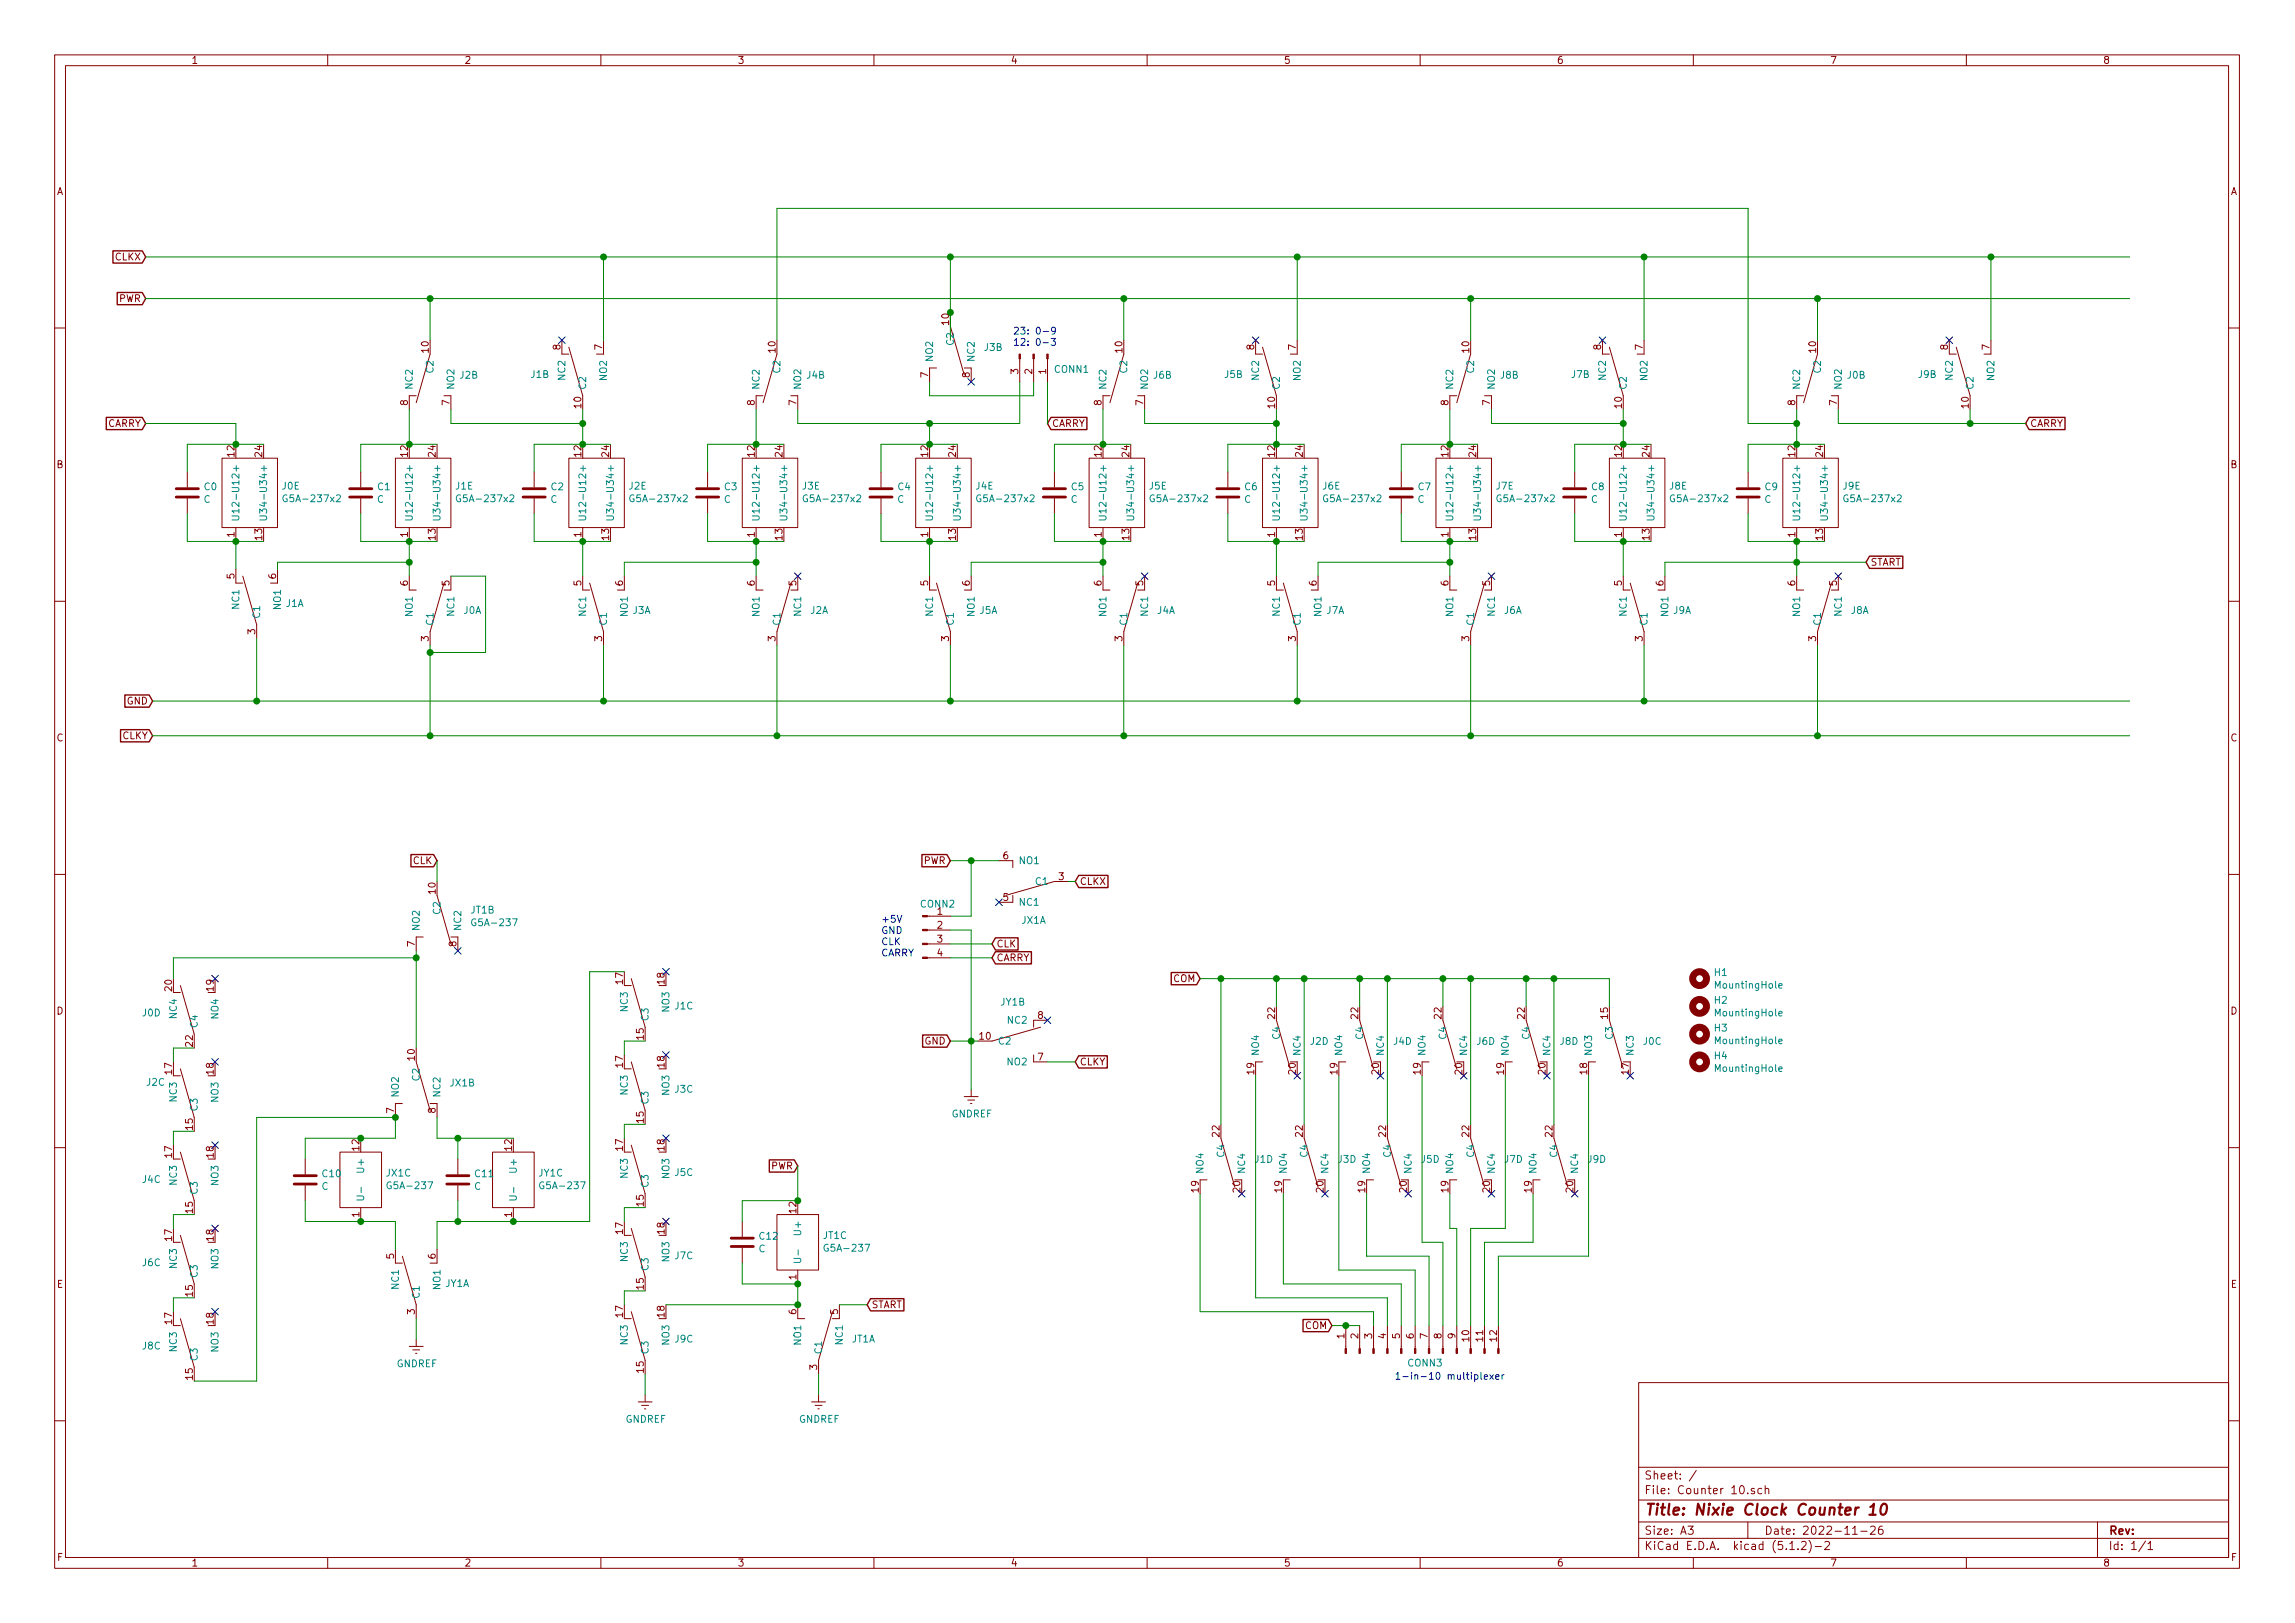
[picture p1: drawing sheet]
<svg xmlns="http://www.w3.org/2000/svg" width="420mm" height="297mm" viewBox="0 0 420 297" stroke-linecap="round" stroke-linejoin="round" font-family="sans-serif">
<defs><g id="words">
<text font-size="2.8" fill="#840000" x="301" y="277.3">Title: Nixie Clock Counter 10</text>
<g font-size="2.1" fill="#840000">
<text x="301" y="273.5">File: Counter 10.sch</text>
<text x="301" y="270.8">Sheet: /</text>
<text x="301" y="280.9">Size: A3</text>
<text x="323" y="280.9">Date: 2022-11-26</text>
<text x="386" y="280.9">Rev:</text>
<text x="301" y="283.7">KiCad E.D.A. kicad (5.1.2)-2</text>
<text x="386" y="283.7">Id: 1/1</text>
</g>
<g font-size="1.8" fill="#840000">
<text x="35" y="11.7">1</text>
<text x="85" y="11.7">2</text>
<text x="135" y="11.7">3</text>
<text x="185" y="11.7">4</text>
<text x="235" y="11.7">5</text>
<text x="285" y="11.7">6</text>
<text x="335" y="11.7">7</text>
<text x="385" y="11.7">8</text>
<text x="10.4" y="35.7">A</text>
<text x="408.4" y="35.7">A</text>
<text x="21.1" y="47.7">CLKX</text>
<text x="21.8" y="55.3">PWR</text>
<text x="173.7" y="59.4" transform="rotate(-90 173.7 59.4)">10</text>
<text x="78.5" y="64.5" transform="rotate(-90 78.5 64.5)">10</text>
<text x="102.6" y="64" transform="rotate(-90 102.6 64)">8</text>
<text x="110.2" y="64" transform="rotate(-90 110.2 64)">7</text>
<text x="142" y="64.5" transform="rotate(-90 142 64.5)">10</text>
<text x="205.5" y="64.5" transform="rotate(-90 205.5 64.5)">10</text>
<text x="229.6" y="64" transform="rotate(-90 229.6 64)">8</text>
<text x="237.2" y="64" transform="rotate(-90 237.2 64)">7</text>
<text x="269" y="64.5" transform="rotate(-90 269 64.5)">10</text>
<text x="293.1" y="64" transform="rotate(-90 293.1 64)">8</text>
<text x="300.7" y="64" transform="rotate(-90 300.7 64)">7</text>
<text x="332.5" y="64.5" transform="rotate(-90 332.5 64.5)">10</text>
<text x="356.6" y="64" transform="rotate(-90 356.6 64)">8</text>
<text x="364.2" y="64" transform="rotate(-90 364.2 64)">7</text>
<text x="169.9" y="69.1" transform="rotate(-90 169.9 69.1)">7</text>
<text x="177.5" y="69.1" transform="rotate(-90 177.5 69.1)">8</text>
<text x="186.4" y="68.5" transform="rotate(-90 186.4 68.5)">3</text>
<text x="189" y="68.5" transform="rotate(-90 189 68.5)">2</text>
<text x="191.5" y="68.5" transform="rotate(-90 191.5 68.5)">1</text>
<text x="74.7" y="74.2" transform="rotate(-90 74.7 74.2)">8</text>
<text x="82.3" y="74.2" transform="rotate(-90 82.3 74.2)">7</text>
<text x="106.4" y="74.7" transform="rotate(-90 106.4 74.7)">10</text>
<text x="138.2" y="74.2" transform="rotate(-90 138.2 74.2)">8</text>
<text x="145.8" y="74.2" transform="rotate(-90 145.8 74.2)">7</text>
<text x="201.7" y="74.2" transform="rotate(-90 201.7 74.2)">8</text>
<text x="209.3" y="74.2" transform="rotate(-90 209.3 74.2)">7</text>
<text x="233.4" y="74.7" transform="rotate(-90 233.4 74.7)">10</text>
<text x="265.2" y="74.2" transform="rotate(-90 265.2 74.2)">8</text>
<text x="272.8" y="74.2" transform="rotate(-90 272.8 74.2)">7</text>
<text x="296.9" y="74.7" transform="rotate(-90 296.9 74.7)">10</text>
<text x="328.7" y="74.2" transform="rotate(-90 328.7 74.2)">8</text>
<text x="336.3" y="74.2" transform="rotate(-90 336.3 74.2)">7</text>
<text x="360.4" y="74.7" transform="rotate(-90 360.4 74.7)">10</text>
<text x="19.6" y="78.1">CARRY</text>
<text x="42.9" y="83.6" transform="rotate(-90 42.9 83.6)">12</text>
<text x="48" y="83.6" transform="rotate(-90 48 83.6)">24</text>
<text x="74.7" y="83.6" transform="rotate(-90 74.7 83.6)">12</text>
<text x="79.8" y="83.6" transform="rotate(-90 79.8 83.6)">24</text>
<text x="106.4" y="83.6" transform="rotate(-90 106.4 83.6)">12</text>
<text x="111.5" y="83.6" transform="rotate(-90 111.5 83.6)">24</text>
<text x="138.2" y="83.6" transform="rotate(-90 138.2 83.6)">12</text>
<text x="143.3" y="83.6" transform="rotate(-90 143.3 83.6)">24</text>
<text x="169.9" y="83.6" transform="rotate(-90 169.9 83.6)">12</text>
<text x="175" y="83.6" transform="rotate(-90 175 83.6)">24</text>
<text x="192.6" y="78.1">CARRY</text>
<text x="201.7" y="83.6" transform="rotate(-90 201.7 83.6)">12</text>
<text x="206.8" y="83.6" transform="rotate(-90 206.8 83.6)">24</text>
<text x="233.4" y="83.6" transform="rotate(-90 233.4 83.6)">12</text>
<text x="238.5" y="83.6" transform="rotate(-90 238.5 83.6)">24</text>
<text x="265.2" y="83.6" transform="rotate(-90 265.2 83.6)">12</text>
<text x="270.3" y="83.6" transform="rotate(-90 270.3 83.6)">24</text>
<text x="296.9" y="83.6" transform="rotate(-90 296.9 83.6)">12</text>
<text x="302" y="83.6" transform="rotate(-90 302 83.6)">24</text>
<text x="328.7" y="83.6" transform="rotate(-90 328.7 83.6)">12</text>
<text x="333.8" y="83.6" transform="rotate(-90 333.8 83.6)">24</text>
<text x="371.6" y="78.1">CARRY</text>
<text x="10.4" y="85.7">B</text>
<text x="408.4" y="85.7">B</text>
<text x="42.9" y="98.3" transform="rotate(-90 42.9 98.3)">1</text>
<text x="48" y="98.8" transform="rotate(-90 48 98.8)">13</text>
<text x="74.7" y="98.3" transform="rotate(-90 74.7 98.3)">1</text>
<text x="79.8" y="98.8" transform="rotate(-90 79.8 98.8)">13</text>
<text x="106.4" y="98.3" transform="rotate(-90 106.4 98.3)">1</text>
<text x="111.5" y="98.8" transform="rotate(-90 111.5 98.8)">13</text>
<text x="138.2" y="98.3" transform="rotate(-90 138.2 98.3)">1</text>
<text x="143.3" y="98.8" transform="rotate(-90 143.3 98.8)">13</text>
<text x="169.9" y="98.3" transform="rotate(-90 169.9 98.3)">1</text>
<text x="175" y="98.8" transform="rotate(-90 175 98.8)">13</text>
<text x="201.7" y="98.3" transform="rotate(-90 201.7 98.3)">1</text>
<text x="206.8" y="98.8" transform="rotate(-90 206.8 98.8)">13</text>
<text x="233.4" y="98.3" transform="rotate(-90 233.4 98.3)">1</text>
<text x="238.5" y="98.8" transform="rotate(-90 238.5 98.8)">13</text>
<text x="265.2" y="98.3" transform="rotate(-90 265.2 98.3)">1</text>
<text x="270.3" y="98.8" transform="rotate(-90 270.3 98.8)">13</text>
<text x="296.9" y="98.3" transform="rotate(-90 296.9 98.3)">1</text>
<text x="302" y="98.8" transform="rotate(-90 302 98.8)">13</text>
<text x="328.7" y="98.3" transform="rotate(-90 328.7 98.3)">1</text>
<text x="333.8" y="98.8" transform="rotate(-90 333.8 98.8)">13</text>
<text x="42.9" y="105.9" transform="rotate(-90 42.9 105.9)">5</text>
<text x="50.5" y="105.9" transform="rotate(-90 50.5 105.9)">6</text>
<text x="74.7" y="107.2" transform="rotate(-90 74.7 107.2)">6</text>
<text x="82.3" y="107.2" transform="rotate(-90 82.3 107.2)">5</text>
<text x="106.4" y="107.2" transform="rotate(-90 106.4 107.2)">5</text>
<text x="114" y="107.2" transform="rotate(-90 114 107.2)">6</text>
<text x="138.2" y="107.2" transform="rotate(-90 138.2 107.2)">6</text>
<text x="145.8" y="107.2" transform="rotate(-90 145.8 107.2)">5</text>
<text x="169.9" y="107.2" transform="rotate(-90 169.9 107.2)">5</text>
<text x="177.5" y="107.2" transform="rotate(-90 177.5 107.2)">6</text>
<text x="201.7" y="107.2" transform="rotate(-90 201.7 107.2)">6</text>
<text x="209.3" y="107.2" transform="rotate(-90 209.3 107.2)">5</text>
<text x="233.4" y="107.2" transform="rotate(-90 233.4 107.2)">5</text>
<text x="241" y="107.2" transform="rotate(-90 241 107.2)">6</text>
<text x="265.2" y="107.2" transform="rotate(-90 265.2 107.2)">6</text>
<text x="272.8" y="107.2" transform="rotate(-90 272.8 107.2)">5</text>
<text x="296.9" y="107.2" transform="rotate(-90 296.9 107.2)">5</text>
<text x="304.5" y="107.2" transform="rotate(-90 304.5 107.2)">6</text>
<text x="328.7" y="107.2" transform="rotate(-90 328.7 107.2)">6</text>
<text x="336.3" y="107.2" transform="rotate(-90 336.3 107.2)">5</text>
<text x="342.4" y="103.5">START</text>
<text x="46.7" y="116.1" transform="rotate(-90 46.7 116.1)">3</text>
<text x="78.5" y="117.4" transform="rotate(-90 78.5 117.4)">3</text>
<text x="110.2" y="117.4" transform="rotate(-90 110.2 117.4)">3</text>
<text x="142" y="117.4" transform="rotate(-90 142 117.4)">3</text>
<text x="173.7" y="117.4" transform="rotate(-90 173.7 117.4)">3</text>
<text x="205.5" y="117.4" transform="rotate(-90 205.5 117.4)">3</text>
<text x="237.2" y="117.4" transform="rotate(-90 237.2 117.4)">3</text>
<text x="269" y="117.4" transform="rotate(-90 269 117.4)">3</text>
<text x="300.7" y="117.4" transform="rotate(-90 300.7 117.4)">3</text>
<text x="332.5" y="117.4" transform="rotate(-90 332.5 117.4)">3</text>
<text x="23.2" y="128.9">GND</text>
<text x="10.4" y="135.7">C</text>
<text x="22.3" y="135.3">CLKY</text>
<text x="408.4" y="135.7">C</text>
<text x="75.6" y="158.2">CLK</text>
<text x="169.1" y="158.2">PWR</text>
<text x="183.7" y="157.3">6</text>
<text x="193.8" y="161.1">3</text>
<text x="197.6" y="162">CLKX</text>
<text x="79.8" y="163.6" transform="rotate(-90 79.8 163.6)">10</text>
<text x="171.6" y="167.4">1</text>
<text x="183.7" y="164.9">5</text>
<text x="75.9" y="173.2" transform="rotate(-90 75.9 173.2)">7</text>
<text x="83.6" y="173.2" transform="rotate(-90 83.6 173.2)">8</text>
<text x="171.6" y="170">2</text>
<text x="171.6" y="172.5">3</text>
<text x="182.4" y="173.4">CLK</text>
<text x="171.6" y="175">4</text>
<text x="182.4" y="175.9">CARRY</text>
<text x="214.8" y="179.7">COM</text>
<text x="10.4" y="185.7">D</text>
<text x="31.5" y="181.3" transform="rotate(-90 31.5 181.3)">20</text>
<text x="39.1" y="181.3" transform="rotate(-90 39.1 181.3)">19</text>
<text x="114" y="180.1" transform="rotate(-90 114 180.1)">17</text>
<text x="121.7" y="180.1" transform="rotate(-90 121.7 180.1)">18</text>
<text x="408.4" y="185.7">D</text>
<text x="35.3" y="191.5" transform="rotate(-90 35.3 191.5)">22</text>
<text x="117.9" y="190.2" transform="rotate(-90 117.9 190.2)">15</text>
<text x="169.3" y="191.2">GND</text>
<text x="179.4" y="190.3">10</text>
<text x="190" y="186.5">8</text>
<text x="233.4" y="186.4" transform="rotate(-90 233.4 186.4)">22</text>
<text x="248.7" y="186.4" transform="rotate(-90 248.7 186.4)">22</text>
<text x="263.9" y="186.4" transform="rotate(-90 263.9 186.4)">22</text>
<text x="279.1" y="186.4" transform="rotate(-90 279.1 186.4)">22</text>
<text x="294.4" y="186.4" transform="rotate(-90 294.4 186.4)">15</text>
<text x="31.5" y="196.6" transform="rotate(-90 31.5 196.6)">17</text>
<text x="39.1" y="196.6" transform="rotate(-90 39.1 196.6)">18</text>
<text x="75.9" y="194" transform="rotate(-90 75.9 194)">10</text>
<text x="114" y="195.3" transform="rotate(-90 114 195.3)">17</text>
<text x="121.7" y="195.3" transform="rotate(-90 121.7 195.3)">18</text>
<text x="190" y="194.1">7</text>
<text x="197.6" y="195">CLKY</text>
<text x="229.6" y="196.6" transform="rotate(-90 229.6 196.6)">19</text>
<text x="237.2" y="196.6" transform="rotate(-90 237.2 196.6)">20</text>
<text x="244.9" y="196.6" transform="rotate(-90 244.9 196.6)">19</text>
<text x="252.5" y="196.6" transform="rotate(-90 252.5 196.6)">20</text>
<text x="260.1" y="196.6" transform="rotate(-90 260.1 196.6)">19</text>
<text x="267.7" y="196.6" transform="rotate(-90 267.7 196.6)">20</text>
<text x="275.3" y="196.6" transform="rotate(-90 275.3 196.6)">19</text>
<text x="283" y="196.6" transform="rotate(-90 283 196.6)">20</text>
<text x="290.6" y="196.6" transform="rotate(-90 290.6 196.6)">18</text>
<text x="298.2" y="196.6" transform="rotate(-90 298.2 196.6)">17</text>
<text x="72.1" y="203.7" transform="rotate(-90 72.1 203.7)">7</text>
<text x="79.8" y="203.7" transform="rotate(-90 79.8 203.7)">8</text>
<text x="35.3" y="206.7" transform="rotate(-90 35.3 206.7)">15</text>
<text x="117.9" y="205.5" transform="rotate(-90 117.9 205.5)">15</text>
<text x="223.3" y="208" transform="rotate(-90 223.3 208)">22</text>
<text x="238.5" y="208" transform="rotate(-90 238.5 208)">22</text>
<text x="253.7" y="208" transform="rotate(-90 253.7 208)">22</text>
<text x="269" y="208" transform="rotate(-90 269 208)">22</text>
<text x="284.2" y="208" transform="rotate(-90 284.2 208)">22</text>
<text x="31.5" y="211.8" transform="rotate(-90 31.5 211.8)">17</text>
<text x="39.1" y="211.8" transform="rotate(-90 39.1 211.8)">18</text>
<text x="65.8" y="210.6" transform="rotate(-90 65.8 210.6)">12</text>
<text x="93.7" y="210.6" transform="rotate(-90 93.7 210.6)">12</text>
<text x="114" y="210.6" transform="rotate(-90 114 210.6)">17</text>
<text x="121.7" y="210.6" transform="rotate(-90 121.7 210.6)">18</text>
<text x="141.1" y="214">PWR</text>
<text x="35.3" y="222" transform="rotate(-90 35.3 222)">15</text>
<text x="117.9" y="220.7" transform="rotate(-90 117.9 220.7)">15</text>
<text x="145.8" y="222" transform="rotate(-90 145.8 222)">12</text>
<text x="219.5" y="218.2" transform="rotate(-90 219.5 218.2)">19</text>
<text x="227.1" y="218.2" transform="rotate(-90 227.1 218.2)">20</text>
<text x="234.7" y="218.2" transform="rotate(-90 234.7 218.2)">19</text>
<text x="242.3" y="218.2" transform="rotate(-90 242.3 218.2)">20</text>
<text x="249.9" y="218.2" transform="rotate(-90 249.9 218.2)">19</text>
<text x="257.6" y="218.2" transform="rotate(-90 257.6 218.2)">20</text>
<text x="265.2" y="218.2" transform="rotate(-90 265.2 218.2)">19</text>
<text x="272.8" y="218.2" transform="rotate(-90 272.8 218.2)">20</text>
<text x="280.4" y="218.2" transform="rotate(-90 280.4 218.2)">19</text>
<text x="288" y="218.2" transform="rotate(-90 288 218.2)">20</text>
<text x="31.5" y="227.1" transform="rotate(-90 31.5 227.1)">17</text>
<text x="39.1" y="227.1" transform="rotate(-90 39.1 227.1)">18</text>
<text x="65.8" y="222.8" transform="rotate(-90 65.8 222.8)">1</text>
<text x="93.7" y="222.8" transform="rotate(-90 93.7 222.8)">1</text>
<text x="114" y="225.8" transform="rotate(-90 114 225.8)">17</text>
<text x="121.7" y="225.8" transform="rotate(-90 121.7 225.8)">18</text>
<text x="72.1" y="230.4" transform="rotate(-90 72.1 230.4)">5</text>
<text x="79.8" y="230.4" transform="rotate(-90 79.8 230.4)">6</text>
<text x="10.4" y="235.7">E</text>
<text x="35.3" y="237.2" transform="rotate(-90 35.3 237.2)">15</text>
<text x="117.9" y="236" transform="rotate(-90 117.9 236)">15</text>
<text x="145.8" y="234.2" transform="rotate(-90 145.8 234.2)">1</text>
<text x="159.5" y="239.4">START</text>
<text x="408.4" y="235.7">E</text>
<text x="31.5" y="242.3" transform="rotate(-90 31.5 242.3)">17</text>
<text x="39.1" y="242.3" transform="rotate(-90 39.1 242.3)">18</text>
<text x="75.9" y="240.5" transform="rotate(-90 75.9 240.5)">3</text>
<text x="114" y="241" transform="rotate(-90 114 241)">17</text>
<text x="121.7" y="241" transform="rotate(-90 121.7 241)">18</text>
<text x="145.8" y="240.5" transform="rotate(-90 145.8 240.5)">6</text>
<text x="153.4" y="240.5" transform="rotate(-90 153.4 240.5)">5</text>
<text x="238.9" y="243.2">COM</text>
<text x="246.1" y="245" transform="rotate(-90 246.1 245)">1</text>
<text x="248.7" y="245" transform="rotate(-90 248.7 245)">2</text>
<text x="251.2" y="245" transform="rotate(-90 251.2 245)">3</text>
<text x="253.7" y="245" transform="rotate(-90 253.7 245)">4</text>
<text x="256.3" y="245" transform="rotate(-90 256.3 245)">5</text>
<text x="258.8" y="245" transform="rotate(-90 258.8 245)">6</text>
<text x="261.4" y="245" transform="rotate(-90 261.4 245)">7</text>
<text x="263.9" y="245" transform="rotate(-90 263.9 245)">8</text>
<text x="266.4" y="245" transform="rotate(-90 266.4 245)">9</text>
<text x="269" y="245.5" transform="rotate(-90 269 245.5)">10</text>
<text x="271.5" y="245.5" transform="rotate(-90 271.5 245.5)">11</text>
<text x="274.1" y="245.5" transform="rotate(-90 274.1 245.5)">12</text>
<text x="117.9" y="251.2" transform="rotate(-90 117.9 251.2)">15</text>
<text x="149.6" y="250.7" transform="rotate(-90 149.6 250.7)">3</text>
<text x="35.3" y="252.5" transform="rotate(-90 35.3 252.5)">15</text>
<text x="10.5" y="285.7">F</text>
<text x="35" y="286.7">1</text>
<text x="85" y="286.7">2</text>
<text x="135" y="286.7">3</text>
<text x="185" y="286.7">4</text>
<text x="235" y="286.7">5</text>
<text x="285" y="286.7">6</text>
<text x="335" y="286.7">7</text>
<text x="385" y="286.7">8</text>
<text x="408.5" y="285.7">F</text>
</g>
<g font-size="1.8" fill="#008484">
<text x="174.6" y="63" transform="rotate(-90 174.6 63)">C2</text>
<text x="180.2" y="64.2">J3B</text>
<text x="75.6" y="71.4" transform="rotate(-90 75.6 71.4)">NC2</text>
<text x="79.4" y="68.1" transform="rotate(-90 79.4 68.1)">C2</text>
<text x="83.2" y="71.4" transform="rotate(-90 83.2 71.4)">NO2</text>
<text x="84.2" y="69.3">J2B</text>
<text x="97.2" y="69.2">J1B</text>
<text x="103.5" y="69.4" transform="rotate(-90 103.5 69.4)">NC2</text>
<text x="107.3" y="71.4" transform="rotate(-90 107.3 71.4)">C2</text>
<text x="111.1" y="69.5" transform="rotate(-90 111.1 69.5)">NO2</text>
<text x="139.1" y="71.4" transform="rotate(-90 139.1 71.4)">NC2</text>
<text x="142.9" y="68.1" transform="rotate(-90 142.9 68.1)">C2</text>
<text x="146.7" y="71.4" transform="rotate(-90 146.7 71.4)">NO2</text>
<text x="147.7" y="69.3">J4B</text>
<text x="170.8" y="66.3" transform="rotate(-90 170.8 66.3)">NO2</text>
<text x="178.4" y="66.3" transform="rotate(-90 178.4 66.3)">NC2</text>
<text x="193.1" y="68.2">CONN1</text>
<text x="202.6" y="71.4" transform="rotate(-90 202.6 71.4)">NC2</text>
<text x="206.4" y="68.1" transform="rotate(-90 206.4 68.1)">C2</text>
<text x="210.2" y="71.4" transform="rotate(-90 210.2 71.4)">NO2</text>
<text x="211.2" y="69.3">J6B</text>
<text x="224.2" y="69.2">J5B</text>
<text x="230.5" y="69.4" transform="rotate(-90 230.5 69.4)">NC2</text>
<text x="234.3" y="71.4" transform="rotate(-90 234.3 71.4)">C2</text>
<text x="238.1" y="69.5" transform="rotate(-90 238.1 69.5)">NO2</text>
<text x="266.1" y="71.4" transform="rotate(-90 266.1 71.4)">NC2</text>
<text x="269.9" y="68.1" transform="rotate(-90 269.9 68.1)">C2</text>
<text x="273.7" y="71.4" transform="rotate(-90 273.7 71.4)">NO2</text>
<text x="274.7" y="69.3">J8B</text>
<text x="287.7" y="69.2">J7B</text>
<text x="294" y="69.4" transform="rotate(-90 294 69.4)">NC2</text>
<text x="297.8" y="71.4" transform="rotate(-90 297.8 71.4)">C2</text>
<text x="301.6" y="69.5" transform="rotate(-90 301.6 69.5)">NO2</text>
<text x="329.6" y="71.4" transform="rotate(-90 329.6 71.4)">NC2</text>
<text x="333.4" y="68.1" transform="rotate(-90 333.4 68.1)">C2</text>
<text x="337.2" y="71.4" transform="rotate(-90 337.2 71.4)">NO2</text>
<text x="338.2" y="69.3">J0B</text>
<text x="351.2" y="69.2">J9B</text>
<text x="357.5" y="69.4" transform="rotate(-90 357.5 69.4)">NC2</text>
<text x="361.3" y="71.4" transform="rotate(-90 361.3 71.4)">C2</text>
<text x="365.1" y="69.5" transform="rotate(-90 365.1 69.5)">NO2</text>
<text x="37.4" y="89.7">C0</text>
<text x="43.8" y="89.1" transform="rotate(-90 43.8 89.1)">U12+</text>
<text x="48.9" y="89.1" transform="rotate(-90 48.9 89.1)">U34+</text>
<text x="51.7" y="89.6">J0E</text>
<text x="69.2" y="89.7">C1</text>
<text x="75.6" y="89.1" transform="rotate(-90 75.6 89.1)">U12+</text>
<text x="80.6" y="89.1" transform="rotate(-90 80.6 89.1)">U34+</text>
<text x="83.4" y="89.6">J1E</text>
<text x="100.9" y="89.7">C2</text>
<text x="107.3" y="89.1" transform="rotate(-90 107.3 89.1)">U12+</text>
<text x="112.4" y="89.1" transform="rotate(-90 112.4 89.1)">U34+</text>
<text x="115.2" y="89.6">J2E</text>
<text x="132.7" y="89.7">C3</text>
<text x="139.1" y="89.1" transform="rotate(-90 139.1 89.1)">U12+</text>
<text x="144.1" y="89.1" transform="rotate(-90 144.1 89.1)">U34+</text>
<text x="146.9" y="89.6">J3E</text>
<text x="164.4" y="89.7">C4</text>
<text x="170.8" y="89.1" transform="rotate(-90 170.8 89.1)">U12+</text>
<text x="175.9" y="89.1" transform="rotate(-90 175.9 89.1)">U34+</text>
<text x="178.7" y="89.6">J4E</text>
<text x="196.2" y="89.7">C5</text>
<text x="202.6" y="89.1" transform="rotate(-90 202.6 89.1)">U12+</text>
<text x="207.6" y="89.1" transform="rotate(-90 207.6 89.1)">U34+</text>
<text x="210.4" y="89.6">J5E</text>
<text x="227.9" y="89.7">C6</text>
<text x="234.3" y="89.1" transform="rotate(-90 234.3 89.1)">U12+</text>
<text x="239.4" y="89.1" transform="rotate(-90 239.4 89.1)">U34+</text>
<text x="242.2" y="89.6">J6E</text>
<text x="259.7" y="89.7">C7</text>
<text x="266.1" y="89.1" transform="rotate(-90 266.1 89.1)">U12+</text>
<text x="271.1" y="89.1" transform="rotate(-90 271.1 89.1)">U34+</text>
<text x="273.9" y="89.6">J7E</text>
<text x="291.4" y="89.7">C8</text>
<text x="297.8" y="89.1" transform="rotate(-90 297.8 89.1)">U12+</text>
<text x="302.9" y="89.1" transform="rotate(-90 302.9 89.1)">U34+</text>
<text x="305.7" y="89.6">J8E</text>
<text x="323.2" y="89.7">C9</text>
<text x="329.6" y="89.1" transform="rotate(-90 329.6 89.1)">U12+</text>
<text x="334.6" y="89.1" transform="rotate(-90 334.6 89.1)">U34+</text>
<text x="337.4" y="89.6">J9E</text>
<text x="37.3" y="92">C</text>
<text x="43.8" y="95.5" transform="rotate(-90 43.8 95.5)">U12-</text>
<text x="48.9" y="95.5" transform="rotate(-90 48.9 95.5)">U34-</text>
<text x="52.5" y="91.9">G5A-237x2</text>
<text x="69" y="92">C</text>
<text x="75.6" y="95.5" transform="rotate(-90 75.6 95.5)">U12-</text>
<text x="80.6" y="95.5" transform="rotate(-90 80.6 95.5)">U34-</text>
<text x="84.3" y="91.9">G5A-237x2</text>
<text x="100.8" y="92">C</text>
<text x="107.3" y="95.5" transform="rotate(-90 107.3 95.5)">U12-</text>
<text x="112.4" y="95.5" transform="rotate(-90 112.4 95.5)">U34-</text>
<text x="116" y="91.9">G5A-237x2</text>
<text x="132.5" y="92">C</text>
<text x="139.1" y="95.5" transform="rotate(-90 139.1 95.5)">U12-</text>
<text x="144.1" y="95.5" transform="rotate(-90 144.1 95.5)">U34-</text>
<text x="147.8" y="91.9">G5A-237x2</text>
<text x="164.3" y="92">C</text>
<text x="170.8" y="95.5" transform="rotate(-90 170.8 95.5)">U12-</text>
<text x="175.9" y="95.5" transform="rotate(-90 175.9 95.5)">U34-</text>
<text x="179.5" y="91.9">G5A-237x2</text>
<text x="196" y="92">C</text>
<text x="202.6" y="95.5" transform="rotate(-90 202.6 95.5)">U12-</text>
<text x="207.6" y="95.5" transform="rotate(-90 207.6 95.5)">U34-</text>
<text x="211.3" y="91.9">G5A-237x2</text>
<text x="227.8" y="92">C</text>
<text x="234.3" y="95.5" transform="rotate(-90 234.3 95.5)">U12-</text>
<text x="239.4" y="95.5" transform="rotate(-90 239.4 95.5)">U34-</text>
<text x="243" y="91.9">G5A-237x2</text>
<text x="259.5" y="92">C</text>
<text x="266.1" y="95.5" transform="rotate(-90 266.1 95.5)">U12-</text>
<text x="271.1" y="95.5" transform="rotate(-90 271.1 95.5)">U34-</text>
<text x="274.8" y="91.9">G5A-237x2</text>
<text x="291.3" y="92">C</text>
<text x="297.8" y="95.5" transform="rotate(-90 297.8 95.5)">U12-</text>
<text x="302.9" y="95.5" transform="rotate(-90 302.9 95.5)">U34-</text>
<text x="306.5" y="91.9">G5A-237x2</text>
<text x="323" y="92">C</text>
<text x="329.6" y="95.5" transform="rotate(-90 329.6 95.5)">U12-</text>
<text x="334.6" y="95.5" transform="rotate(-90 334.6 95.5)">U34-</text>
<text x="338.3" y="91.9">G5A-237x2</text>
<text x="43.8" y="111.3" transform="rotate(-90 43.8 111.3)">NC1</text>
<text x="47.6" y="113.3" transform="rotate(-90 47.6 113.3)">C1</text>
<text x="51.4" y="111.4" transform="rotate(-90 51.4 111.4)">NO1</text>
<text x="52.3" y="111.1">J1A</text>
<text x="75.6" y="112.6" transform="rotate(-90 75.6 112.6)">NO1</text>
<text x="83.2" y="112.5" transform="rotate(-90 83.2 112.5)">NC1</text>
<text x="84.9" y="112.4">J0A</text>
<text x="107.3" y="112.5" transform="rotate(-90 107.3 112.5)">NC1</text>
<text x="114.9" y="112.6" transform="rotate(-90 114.9 112.6)">NO1</text>
<text x="115.8" y="112.4">J3A</text>
<text x="139.1" y="112.6" transform="rotate(-90 139.1 112.6)">NO1</text>
<text x="146.7" y="112.5" transform="rotate(-90 146.7 112.5)">NC1</text>
<text x="148.4" y="112.4">J2A</text>
<text x="170.8" y="112.5" transform="rotate(-90 170.8 112.5)">NC1</text>
<text x="178.4" y="112.6" transform="rotate(-90 178.4 112.6)">NO1</text>
<text x="179.3" y="112.4">J5A</text>
<text x="202.6" y="112.6" transform="rotate(-90 202.6 112.6)">NO1</text>
<text x="210.2" y="112.5" transform="rotate(-90 210.2 112.5)">NC1</text>
<text x="211.9" y="112.4">J4A</text>
<text x="234.3" y="112.5" transform="rotate(-90 234.3 112.5)">NC1</text>
<text x="241.9" y="112.6" transform="rotate(-90 241.9 112.6)">NO1</text>
<text x="242.8" y="112.4">J7A</text>
<text x="266.1" y="112.6" transform="rotate(-90 266.1 112.6)">NO1</text>
<text x="273.7" y="112.5" transform="rotate(-90 273.7 112.5)">NC1</text>
<text x="275.4" y="112.4">J6A</text>
<text x="297.8" y="112.5" transform="rotate(-90 297.8 112.5)">NC1</text>
<text x="305.4" y="112.6" transform="rotate(-90 305.4 112.6)">NO1</text>
<text x="306.3" y="112.4">J9A</text>
<text x="329.6" y="112.6" transform="rotate(-90 329.6 112.6)">NO1</text>
<text x="337.2" y="112.5" transform="rotate(-90 337.2 112.5)">NC1</text>
<text x="338.9" y="112.4">J8A</text>
<text x="79.4" y="114.6" transform="rotate(-90 79.4 114.6)">C1</text>
<text x="111.1" y="114.6" transform="rotate(-90 111.1 114.6)">C1</text>
<text x="142.9" y="114.6" transform="rotate(-90 142.9 114.6)">C1</text>
<text x="174.6" y="114.6" transform="rotate(-90 174.6 114.6)">C1</text>
<text x="206.4" y="114.6" transform="rotate(-90 206.4 114.6)">C1</text>
<text x="238.1" y="114.6" transform="rotate(-90 238.1 114.6)">C1</text>
<text x="269.9" y="114.6" transform="rotate(-90 269.9 114.6)">C1</text>
<text x="301.6" y="114.6" transform="rotate(-90 301.6 114.6)">C1</text>
<text x="333.4" y="114.6" transform="rotate(-90 333.4 114.6)">C1</text>
<text x="186.4" y="158.2">NO1</text>
<text x="189.8" y="162">C1</text>
<text x="80.6" y="167.1" transform="rotate(-90 80.6 167.1)">C2</text>
<text x="86.2" y="167.2">JT1B</text>
<text x="168.6" y="166.1">CONN2</text>
<text x="186.4" y="165.8">NC1</text>
<text x="76.8" y="170.5" transform="rotate(-90 76.8 170.5)">NO2</text>
<text x="84.5" y="170.5" transform="rotate(-90 84.5 170.5)">NC2</text>
<text x="86.9" y="169.5">G5A-237</text>
<text x="187" y="169.1">JX1A</text>
<text x="313.9" y="178.6">H1</text>
<text x="114.9" y="184.9" transform="rotate(-90 114.9 184.9)">NC3</text>
<text x="122.6" y="185" transform="rotate(-90 122.6 185)">NO3</text>
<text x="123.6" y="184.7">J1C</text>
<text x="183.2" y="184">JY1B</text>
<text x="313.9" y="183.7">H2</text>
<text x="314.2" y="180.9">MountingHole</text>
<text x="26.1" y="186">J0D</text>
<text x="32.4" y="186.2" transform="rotate(-90 32.4 186.2)">NC4</text>
<text x="36.2" y="188.3" transform="rotate(-90 36.2 188.3)">C4</text>
<text x="40" y="186.3" transform="rotate(-90 40 186.3)">NO4</text>
<text x="118.7" y="187" transform="rotate(-90 118.7 187)">C3</text>
<text x="182.6" y="191.2">C2</text>
<text x="184.7" y="187.4">NC2</text>
<text x="234.3" y="190" transform="rotate(-90 234.3 190)">C4</text>
<text x="239.9" y="191.2">J2D</text>
<text x="249.6" y="190" transform="rotate(-90 249.6 190)">C4</text>
<text x="255.1" y="191.2">J4D</text>
<text x="264.8" y="190" transform="rotate(-90 264.8 190)">C4</text>
<text x="270.4" y="191.2">J6D</text>
<text x="280" y="190" transform="rotate(-90 280 190)">C4</text>
<text x="285.6" y="191.2">J8D</text>
<text x="295.3" y="190" transform="rotate(-90 295.3 190)">C3</text>
<text x="300.9" y="191.2">J0C</text>
<text x="313.9" y="188.8">H3</text>
<text x="314.2" y="186">MountingHole</text>
<text x="314.2" y="191.1">MountingHole</text>
<text x="76.8" y="197.6" transform="rotate(-90 76.8 197.6)">C2</text>
<text x="184.6" y="195">NO2</text>
<text x="230.5" y="193.3" transform="rotate(-90 230.5 193.3)">NO4</text>
<text x="238.1" y="193.3" transform="rotate(-90 238.1 193.3)">NC4</text>
<text x="245.7" y="193.3" transform="rotate(-90 245.7 193.3)">NO4</text>
<text x="253.4" y="193.3" transform="rotate(-90 253.4 193.3)">NC4</text>
<text x="261" y="193.3" transform="rotate(-90 261 193.3)">NO4</text>
<text x="268.6" y="193.3" transform="rotate(-90 268.6 193.3)">NC4</text>
<text x="276.2" y="193.3" transform="rotate(-90 276.2 193.3)">NO4</text>
<text x="283.8" y="193.3" transform="rotate(-90 283.8 193.3)">NC4</text>
<text x="291.5" y="193.3" transform="rotate(-90 291.5 193.3)">NO3</text>
<text x="299.1" y="193.3" transform="rotate(-90 299.1 193.3)">NC3</text>
<text x="313.9" y="193.9">H4</text>
<text x="314.2" y="196.2">MountingHole</text>
<text x="26.8" y="198.7">J2C</text>
<text x="32.4" y="201.4" transform="rotate(-90 32.4 201.4)">NC3</text>
<text x="36.2" y="203.5" transform="rotate(-90 36.2 203.5)">C3</text>
<text x="40" y="201.5" transform="rotate(-90 40 201.5)">NO3</text>
<text x="73" y="201" transform="rotate(-90 73 201)">NO2</text>
<text x="80.6" y="201" transform="rotate(-90 80.6 201)">NC2</text>
<text x="82.4" y="198.8">JX1B</text>
<text x="114.9" y="200.2" transform="rotate(-90 114.9 200.2)">NC3</text>
<text x="118.7" y="202.2" transform="rotate(-90 118.7 202.2)">C3</text>
<text x="122.6" y="200.3" transform="rotate(-90 122.6 200.3)">NO3</text>
<text x="123.6" y="200">J3C</text>
<text x="174.2" y="204.5">GNDREF</text>
<text x="59.1" y="215.5">C10</text>
<text x="66.7" y="214.2" transform="rotate(-90 66.7 214.2)">U+</text>
<text x="70.7" y="215.3">JX1C</text>
<text x="87" y="215.5">C11</text>
<text x="94.6" y="214.2" transform="rotate(-90 94.6 214.2)">U+</text>
<text x="98.6" y="215.3">JY1C</text>
<text x="114.9" y="215.4" transform="rotate(-90 114.9 215.4)">NC3</text>
<text x="122.6" y="215.5" transform="rotate(-90 122.6 215.5)">NO3</text>
<text x="123.6" y="215.2">J5C</text>
<text x="220.3" y="214.9" transform="rotate(-90 220.3 214.9)">NO4</text>
<text x="224.2" y="211.6" transform="rotate(-90 224.2 211.6)">C4</text>
<text x="228" y="214.9" transform="rotate(-90 228 214.9)">NC4</text>
<text x="229.7" y="212.8">J1D</text>
<text x="235.6" y="214.9" transform="rotate(-90 235.6 214.9)">NO4</text>
<text x="239.4" y="211.6" transform="rotate(-90 239.4 211.6)">C4</text>
<text x="243.2" y="214.9" transform="rotate(-90 243.2 214.9)">NC4</text>
<text x="245" y="212.8">J3D</text>
<text x="250.8" y="214.9" transform="rotate(-90 250.8 214.9)">NO4</text>
<text x="254.6" y="211.6" transform="rotate(-90 254.6 211.6)">C4</text>
<text x="258.4" y="214.9" transform="rotate(-90 258.4 214.9)">NC4</text>
<text x="260.2" y="212.8">J5D</text>
<text x="266.1" y="214.9" transform="rotate(-90 266.1 214.9)">NO4</text>
<text x="269.9" y="211.6" transform="rotate(-90 269.9 211.6)">C4</text>
<text x="273.7" y="214.9" transform="rotate(-90 273.7 214.9)">NC4</text>
<text x="275.5" y="212.8">J7D</text>
<text x="281.3" y="214.9" transform="rotate(-90 281.3 214.9)">NO4</text>
<text x="285.1" y="211.6" transform="rotate(-90 285.1 211.6)">C4</text>
<text x="288.9" y="214.9" transform="rotate(-90 288.9 214.9)">NC4</text>
<text x="290.7" y="212.8">J9D</text>
<text x="26.1" y="216.5">J4C</text>
<text x="32.4" y="216.7" transform="rotate(-90 32.4 216.7)">NC3</text>
<text x="36.2" y="218.7" transform="rotate(-90 36.2 218.7)">C3</text>
<text x="40" y="216.8" transform="rotate(-90 40 216.8)">NO3</text>
<text x="58.9" y="217.8">C</text>
<text x="71.4" y="217.6">G5A-237</text>
<text x="86.8" y="217.8">C</text>
<text x="99.4" y="217.6">G5A-237</text>
<text x="118.7" y="217.5" transform="rotate(-90 118.7 217.5)">C3</text>
<text x="139.1" y="226.9">C12</text>
<text x="146.7" y="225.6" transform="rotate(-90 146.7 225.6)">U+</text>
<text x="150.7" y="226.8">JT1C</text>
<text x="26.1" y="231.7">J6C</text>
<text x="32.4" y="231.9" transform="rotate(-90 32.4 231.9)">NC3</text>
<text x="36.2" y="234" transform="rotate(-90 36.2 234)">C3</text>
<text x="40" y="232" transform="rotate(-90 40 232)">NO3</text>
<text x="114.9" y="230.6" transform="rotate(-90 114.9 230.6)">NC3</text>
<text x="118.7" y="232.7" transform="rotate(-90 118.7 232.7)">C3</text>
<text x="122.6" y="230.7" transform="rotate(-90 122.6 230.7)">NO3</text>
<text x="123.6" y="230.5">J7C</text>
<text x="138.9" y="229.2">C</text>
<text x="151.4" y="229.1">G5A-237</text>
<text x="73" y="235.7" transform="rotate(-90 73 235.7)">NC1</text>
<text x="76.8" y="237.8" transform="rotate(-90 76.8 237.8)">C1</text>
<text x="80.6" y="235.8" transform="rotate(-90 80.6 235.8)">NO1</text>
<text x="81.5" y="235.5">JY1A</text>
<text x="114.9" y="245.9" transform="rotate(-90 114.9 245.9)">NC3</text>
<text x="122.6" y="246" transform="rotate(-90 122.6 246)">NO3</text>
<text x="123.6" y="245.7">J9C</text>
<text x="146.7" y="246" transform="rotate(-90 146.7 246)">NO1</text>
<text x="154.3" y="245.9" transform="rotate(-90 154.3 245.9)">NC1</text>
<text x="155.9" y="245.7">JT1A</text>
<text x="26.1" y="247">J8C</text>
<text x="32.4" y="247.2" transform="rotate(-90 32.4 247.2)">NC3</text>
<text x="36.2" y="249.2" transform="rotate(-90 36.2 249.2)">C3</text>
<text x="40" y="247.3" transform="rotate(-90 40 247.3)">NO3</text>
<text x="72.6" y="250.2">GNDREF</text>
<text x="118.7" y="247.9" transform="rotate(-90 118.7 247.9)">C3</text>
<text x="150.5" y="247.9" transform="rotate(-90 150.5 247.9)">C1</text>
<text x="257.8" y="250.1">CONN3</text>
<text x="114.5" y="260.4">GNDREF</text>
<text x="146.3" y="260.4">GNDREF</text>
</g>
<g font-size="1.8" fill="#0000c2">
<text x="185.4" y="61.2">23: 0-9</text>
<text x="185.4" y="63.3">12: 0-3</text>
<text x="161.3" y="168.9">+5V</text>
<text x="161.3" y="170.9">GND</text>
<text x="161.3" y="173">CLK</text>
<text x="161.3" y="175">CARRY</text>
<text x="255.3" y="252.5">1-in-10 multiplexer</text>
</g>
</g></defs>
<g fill="none" stroke="#840000" stroke-width=".18">
<path d="M10 10h400v277h-400zM12 12h396v273.1h-396zM60 10v2M110 10v2M160 10v2M210 10v2M260 10v2M310 10v2M360 10v2M174 59.7l2.5 8.9M10 60h2M76.2 72.4h-1.3v2.6"/>
<path d="M78.7 64.8l-2.5 8.9M81.3 72.4h1.2v2.6M102.9 62.3v2.5h1.2M104.1 63.5l2.6 8.9M110.5 62.3v2.5h-1.3M139.7 72.4h-1.3v2.6M142.2 64.8l-2.5 8.9M144.8 72.4h1.2v2.6M171.4 67.3h-1.2v2.6M176.5 67.3h1.3v2.6M186.7 65.7v4.2M189.2 65.7v4.2"/>
<path d="M191.8 65.7v4.2M203.2 72.4h-1.3v2.6M205.7 64.8l-2.5 8.9M208.3 72.4h1.2v2.6M229.9 62.3v2.5h1.2M231.1 63.5l2.6 8.9M237.5 62.3v2.5h-1.3M266.7 72.4h-1.3v2.6M269.2 64.8l-2.5 8.9M271.8 72.4h1.2v2.6M293.4 62.3v2.5h1.2M294.6 63.5l2.6 8.9"/>
<path d="M301 62.3v2.5h-1.3M330.2 72.4h-1.3v2.6M332.7 64.8l-2.5 8.9M335.3 72.4h1.2v2.6M356.9 62.3v2.5h1.2M358.1 63.5l2.6 8.9M364.5 62.3v2.5h-1.3M408 60h2M34.3 86.4v2.8M34.3 91.2v2.8M40.6 83.9h10.2v12.7h-10.2zM43.2 96.6v2.5"/>
<path d="M66 86.4v2.8M66 91.2v2.8M72.4 83.9h10.1v12.7h-10.1zM74.9 96.6v2.5M97.8 86.4v2.8M97.8 91.2v2.8M104.1 83.9h10.2v12.7h-10.2zM106.7 96.6v2.5M129.5 86.4v2.8M129.5 91.2v2.8M135.9 83.9h10.1v12.7h-10.1zM138.4 96.6v2.5"/>
<path d="M161.3 86.4v2.8M161.3 91.2v2.8M167.6 83.9h10.2v12.7h-10.2zM170.2 96.6v2.5M193 86.4v2.8M193 91.2v2.8M199.4 83.9h10.1v12.7h-10.1zM201.9 96.6v2.5M224.8 86.4v2.8M224.8 91.2v2.8M231.1 83.9h10.2v12.7h-10.2zM233.7 96.6v2.5"/>
<path d="M256.5 86.4v2.8M256.5 91.2v2.8M262.9 83.9h10.1v12.7h-10.1zM265.4 96.6v2.5M288.3 86.4v2.8M288.3 91.2v2.8M294.6 83.9h10.2v12.7h-10.2zM297.2 96.6v2.5M320 86.4v2.8M320 91.2v2.8M326.4 83.9h10.1v12.7h-10.1zM328.9 96.6v2.5"/>
<path d="M10 110h2M43.2 104.2v2.5h1.2M44.4 105.4l2.6 8.9v2.6M50.8 104.2v2.5h-1.3M74.9 105.4v2.6h1.3M81.3 106.7l-2.6 8.9v2.5M82.5 105.4v2.6h-1.2M106.7 105.4v2.6h1.2M107.9 106.7l2.6 8.9v2.5M114.3 105.4v2.6h-1.3M138.4 105.4v2.6h1.3M144.8 106.7l-2.6 8.9v2.5"/>
<path d="M146 105.4v2.6h-1.2M170.2 105.4v2.6h1.2M171.4 106.7l2.6 8.9v2.5M177.8 105.4v2.6h-1.3M201.9 105.4v2.6h1.3M208.3 106.7l-2.6 8.9v2.5M209.5 105.4v2.6h-1.2M233.7 105.4v2.6h1.2M234.9 106.7l2.6 8.9v2.5M241.3 105.4v2.6h-1.3M265.4 105.4v2.6h1.3M271.8 106.7l-2.6 8.9v2.5"/>
<path d="M273 105.4v2.6h-1.2M297.2 105.4v2.6h1.2M298.4 106.7l2.6 8.9v2.5M304.8 105.4v2.6h-1.3M328.9 105.4v2.6h1.3M335.3 106.7l-2.6 8.9v2.5M336.5 105.4v2.6h-1.2M408 110h2M182.9 157.5h2.5v1.3M10 160h2M77.5 171.5h-1.3v2.5M80 163.9l2.5 8.9"/>
<path d="M82.5 171.5h1.3v2.5M115.6 179.1l2.5 8.9M169.8 175.3h4.2M169.8 172.8h4.2M169.8 170.2h4.2M169.8 167.7h4.2M185.4 163.9v1.2h-2.5M195.6 161.3h-2.6l-8.9 2.6M408 160h2M31.7 196.9h1.3M31.7 181.6h1.3M33 195.6l2.6 8.9"/>
<path d="M33 180.4l2.6 8.9M76.2 194.3l2.5 8.9M114.3 180.4h1.3M114.3 195.6h1.3M115.6 194.3l2.5 8.9M177.8 199.4v1.3M189.2 193.1v1.2h2.6M190.5 188l-8.9 2.5M191.8 186.7h-2.6v1.3M229.9 194.3h1.2M233.7 186.7l2.5 8.9M245.1 194.3h1.3"/>
<path d="M248.9 186.7l2.6 8.9M260.3 194.3h1.3M264.2 186.7l2.5 8.9M275.6 194.3h1.3M279.4 186.7l2.5 8.9M290.8 194.3h1.3M294.6 186.7l2.6 8.9M10 210h2M31.7 212.1h1.3M33 210.9l2.6 8.8M55.9 212.1v2.8M55.9 217v2.7"/>
<path d="M62.2 210.9h7.6v10.1h-7.6zM73.7 202h-1.3v2.5M78.7 202h1.3v2.5M83.8 212.1v2.8M83.8 217v2.7M90.2 210.9h7.6v10.1h-7.6zM114.3 210.9h1.3M115.6 209.6l2.5 8.9M176.5 200.7h2.6M177.2 201.3h1.2M177.7 202h.2M219.7 215.9h1.3"/>
<path d="M223.5 208.3l2.6 8.9M234.9 215.9h1.3M238.8 208.3l2.5 8.9M250.2 215.9h1.3M254 208.3l2.5 8.9M265.4 215.9h1.3M269.2 208.3l2.6 8.9M280.7 215.9h1.2M284.5 208.3l2.5 8.9M408 210h2M31.7 227.4h1.3M33 226.1l2.6 8.9"/>
<path d="M66 221v2.6M72.4 228.6v2.6h1.3M73.7 229.9l2.5 8.9v2.5M80 228.6v2.6h-1.3M94 221v2.6M114.3 226.1h1.3M115.6 224.8l2.5 8.9M135.9 223.6v2.8M135.9 228.4v2.8M142.2 222.3h7.7v10.1h-7.7zM146 232.4v2.6M146 238.8v2.5h1.3"/>
<path d="M153.7 238.8v2.5h-1.3M31.7 242.6h1.3M33 241.3l2.6 8.9M74.9 246.4h2.6M75.6 247.1h1.2M76.1 247.7h.2M76.2 245.1v1.3M114.3 241.3h1.3M115.6 240.1l2.5 8.9M116.8 256.6h2.6M117.5 257.2h1.2M118 257.8h.2"/>
<path d="M118.1 255.3v1.3M148.6 256.6h2.5M149.2 257.2h1.3M149.7 257.8h.3M149.9 255.3v1.3M152.4 240.1l-2.5 8.9v2.5M246.4 242.6v4.2M248.9 242.6v4.2M251.5 242.6v4.2M254 242.6v4.2M256.5 242.6v4.2M259.1 242.6v4.2"/>
<path d="M261.6 242.6v4.2M264.2 242.6v4.2M266.7 242.6v4.2M269.2 242.6v4.2M271.8 242.6v4.2M274.3 242.6v4.2M300 253h108v32.1h-108zM10 260h2M300 278.5h108M300 274.5h108M300 268.5h108M309 279.3h1l-.5 .6 .4 .1v.7l-.2 .1-.7-.1"/>
<path d="M310.5 269.1l-1.2 2M320 278.5v3M321.2 272.5a.37 .37 0 0 0-.6 .1l.1 .2 .5 .2 .1 .1-.3 .3-.4-.1M322.5 272.5l-.4-.1-.3 .3 .1 .6 .2 .1 .4-.1M323.2 272.5a.37 .37 0 0 1 .6 .1v.8M323.2 271.9v1.5M342.5 279.5l.2-.2h.3l.3 .2v.2v.2l-.9 .9h.9M344.6 279.3a.59 .59 0 0 0-.7 .6l.1 .8 .2 .1 .5-.1 .1-.5-.2-.3h-.4l-.3 .3M384 278.5v6.6M408 260h2M60 285.1v1.9M110 285.1v1.9"/>
<path d="M160 285.1v1.9M210 285.1v1.9M260 285.1v1.9M300 281.5h108M310 285.1v1.9M327.7 283.6h.8M329.2 283.5v.1M329.8 282.3l.2-.2h.4l.2 .2 .1 .2-.1 .2-.9 .9h1M331.2 281.9a1.71 1.71 0 0 1 0 2.3M332.3 283h1.2M334.1 282.3l.6-.2 .2 .4-.9 1.1h.9M339.2 280.8h.8"/>
<path d="M340.7 280.2h1.1M360 285.1v1.9M392.8 282l-1.3 2M393.2 282.5l.5-.4v1.5M393.2 283.6h.9"/>
</g>
<path d="M340.3 275.9a.54 .54 0 0 0-.6 .4M342.2 277.2h1.2M342.4 275.8l.7-.6-.3 2M344.6 275.4a.45 .45 0 0 1 .5-.2 .45 .45 0 0 1 .3 .4 1.15 1.15 0 0 1-.8 1.6l-.2-.1a1.5 1.5 0 0 1 .2-1.7z" fill="none" stroke="#840000" stroke-width=".41"/>
<g fill="none" stroke="#008484" stroke-width=".18">
<path d="M42.5 89.2h1l.2 .3v.2l-.2 .3h-1M43.3 90.4v1M47.5 89.2h1.1l.2 .3v.2l-.2 .3h-1.1M48.3 90.4v1M52.5 90.6a.59 .59 0 0 0-.7 .6 .59 .59 0 0 0 .7 .6l.1-.5h-.3M61.6 90.7l.5-.1 .2 .3-.8 .9h.8M74.2 89.2h1.1l.2 .3v.2l-.2 .3h-1.1M75 90.4v1M79.3 89.2h1l.3 .3v.2l-.3 .3h-1M80.1 90.4v1M84.3 90.6a.59 .59 0 0 0-.8 .6 .59 .59 0 0 0 .8 .6v-.5h-.2M93.3 90.7l.5-.1 .3 .3-.8 .9h.8"/>
<path d="M106 89.2h1l.2 .3v.2l-.2 .3h-1M106.8 90.4v1M111 89.2h1.1l.2 .3v.2l-.2 .3h-1.1M111.8 90.4v1M116 90.6a.59 .59 0 0 0-.7 .6 .59 .59 0 0 0 .7 .6l.1-.5h-.3M125.1 90.7l.5-.1 .2 .3-.8 .9h.8M137.7 89.2h1.1l.2 .3v.2l-.2 .3h-1.1M138.5 90.4v1M142.8 89.2h1l.3 .3v.2l-.3 .3h-1M143.6 90.4v1M147.8 90.6a.59 .59 0 0 0-.8 .6 .59 .59 0 0 0 .8 .6v-.5h-.2M156.8 90.7l.5-.1 .3 .3-.8 .9h.8"/>
<path d="M169.5 89.2h1l.2 .3v.2l-.2 .3h-1M170.3 90.4v1M174.5 89.2h1.1l.2 .3v.2l-.2 .3h-1.1M175.3 90.4v1M179.5 90.6a.59 .59 0 0 0-.7 .6 .59 .59 0 0 0 .7 .6l.1-.5h-.3M188.6 90.7l.5-.1 .2 .3-.8 .9h.8M201.2 89.2h1.1l.2 .3v.2l-.2 .3h-1.1M202 90.4v1M206.3 89.2h1l.3 .3v.2l-.3 .3h-1M207.1 90.4v1M211.3 90.6a.59 .59 0 0 0-.8 .6 .59 .59 0 0 0 .8 .6v-.5h-.2M220.3 90.7l.5-.1 .3 .3-.8 .9h.8"/>
<path d="M233 89.2h1l.2 .3v.2l-.2 .3h-1M233.8 90.4v1M238 89.2h1.1l.2 .3v.2l-.2 .3h-1.1M238.8 90.4v1M243 90.6a.59 .59 0 0 0-.7 .6 .59 .59 0 0 0 .7 .6l.1-.5h-.3M252.1 90.7l.5-.1 .2 .3-.8 .9h.8M264.7 89.2h1.1l.2 .3v.2l-.2 .3h-1.1M265.5 90.4v1M269.8 89.2h1l.3 .3v.2l-.3 .3h-1M270.6 90.4v1M274.8 90.6a.59 .59 0 0 0-.8 .6 .59 .59 0 0 0 .8 .6v-.5h-.2M283.8 90.7l.5-.1 .3 .3-.8 .9h.8"/>
<path d="M296.5 89.2h1l.2 .3v.2l-.2 .3h-1M297.3 90.4v1M301.5 89.2h1.1l.2 .3v.2l-.2 .3h-1.1M302.3 90.4v1M306.5 90.6a.59 .59 0 0 0-.7 .6 .59 .59 0 0 0 .7 .6l.1-.5h-.3M315.6 90.7l.5-.1 .2 .3-.8 .9h.8M328.2 89.2h1.1l.2 .3v.2l-.2 .3h-1.1M329 90.4v1M333.3 89.2h1l.3 .3v.2l-.3 .3h-1M334.1 90.4v1M338.3 90.6a.59 .59 0 0 0-.8 .6 .59 .59 0 0 0 .8 .6v-.5h-.2M347.3 90.7l.5-.1 .3 .3-.8 .9h.8"/>
<path d="M87.1 168.2a.59 .59 0 0 0-.8 .6 .59 .59 0 0 0 .8 .6v-.5h-.2M93.9 168.2h.8l-.5 1.2M325.7 180.4l.6-.1-.1-.2-.3-.1-.2 .2v.6h.5M325.7 185.5l.6-.1-.1-.2-.3-.1-.2 .2v.6h.5M325.7 190.6l.6-.1-.1-.3h-.3l-.2 .2v.6h.5M325.7 195.7l.6-.1-.1-.3h-.3l-.2 .1v.6h.5M65.3 218.9h1.1l.2 .2-.1 .4-.1 .1h-1.1M66.1 217.3v1M71.6 216.4a.59 .59 0 0 0-.8 .5 .59 .59 0 0 0 .8 .6v-.5h-.2M78.4 216.3h.8l-.5 1.3M93.3 218.9h1l.2 .2v.4l-.2 .1h-1M94.1 217.3v1"/>
<path d="M99.5 216.4a.59 .59 0 0 0-.7 .5 .59 .59 0 0 0 .7 .6l.1-.5h-.3M106.3 216.3h.8l-.5 1.3M145.3 230.3h1.1l.2 .3v.3l-.2 .1h-1.1M146.1 228.7v1M151.6 227.8a.59 .59 0 0 0-.8 .6 .59 .59 0 0 0 .8 .5v-.4h-.2M158.4 227.7h.8l-.5 1.3"/>
</g>
<g fill="none" stroke="#840000" stroke-width=".51">
<path d="M32.3 91h4M32.3 89.4h4M64 91h4.1M64 89.4h4.1M95.8 91h4M95.8 89.4h4M127.5 91h4.1M127.5 89.4h4.1M159.3 91h4M159.3 89.4h4M191 91h4.1M191 89.4h4.1"/>
<path d="M222.8 91h4M222.8 89.4h4M254.5 91h4.1M254.5 89.4h4.1M286.3 91h4M286.3 89.4h4M318 91h4.1M318 89.4h4.1M53.8 216.7h4.1M53.8 215.2h4.1M81.8 216.7h4.1M81.8 215.2h4.1"/>
<path d="M133.9 228.1h4M133.9 226.6h4"/>
</g>
<g fill="none" stroke="#008400" stroke-width=".18">
<path d="M26.7 47h363.2M26.7 54.6h363.2M78.7 54.6v7.7M110.5 47v15.3M174 47v15.3M205.7 54.6v7.7M237.5 47v15.3M269.2 54.6v7.7M301 47v15.3M332.7 54.6v7.7M364.5 47v15.3M26.7 77.5h16.5v3.8"/>
<path d="M74.9 75v6.3M82.5 75v2.5h24.2M106.7 75v6.3M138.4 75v6.3M142.2 62.3v-24.2h177.8v39.4h8.9M170.2 69.9v2.5h19v-2.5M170.2 77.5v3.8M186.7 69.9v7.6h-40.7v-2.5M191.8 69.9v7.6M201.9 75v6.3M209.5 75v2.5h24.2M233.7 75v6.3"/>
<path d="M265.4 75v6.3M273 75v2.5h24.2M297.2 75v6.3M328.9 75v6.3M336.5 75v2.5h34.3M360.7 75v2.5M34.3 94v5.1h14M43.2 99.1v5.1M48.3 81.3h-14v5.1M66 94v5.1h14M74.9 99.1v6.3M80 81.3h-14v5.1"/>
<path d="M97.8 94v5.1h14M106.7 99.1v6.3M111.8 81.3h-14v5.1M129.5 94v5.1h14M138.4 99.1v6.3M143.5 81.3h-14v5.1M161.3 94v5.1h14M170.2 99.1v6.3M175.3 81.3h-14v5.1M193 94v5.1h14M201.9 99.1v6.3M207 81.3h-14v5.1"/>
<path d="M224.8 94v5.1h14M233.7 99.1v6.3M238.8 81.3h-14v5.1M256.5 94v5.1h14M265.4 99.1v6.3M270.5 81.3h-14v5.1M288.3 94v5.1h14M297.2 99.1v6.3M302.3 81.3h-14v5.1M320 94v5.1h14M328.9 99.1v6.3M334 81.3h-14v5.1"/>
<path d="M47 116.9v11.4M74.9 102.9h-24.1v1.3M78.7 118.1v16.6M82.5 105.4h6.4v14h-10.2M110.5 118.1v10.2M138.4 102.9h-24.1v2.5M142.2 118.1v16.6M174 118.1v10.2M201.9 102.9h-24.1v2.5M205.7 118.1v16.6M237.5 118.1v10.2M265.4 102.9h-24.1v2.5"/>
<path d="M269.2 118.1v16.6M301 118.1v10.2M332.7 118.1v16.6M341.6 102.9h-36.8v2.5M27.9 128.3h362M27.9 134.7h362M80 157.5v3.8M174 157.5h8.9M177.8 157.5v10.2h-3.8M76.2 175.3h-44.5v3.8M76.2 174v17.8M114.3 177.8h-6.4v45.8h-27.9v5"/>
<path d="M174 170.2h3.8v29.2M174 175.3h7.6M174 172.8h7.6M195.6 161.3h1.2M219.7 179.1h74.9v5.1M223.5 179.1v26.7M233.7 179.1v5.1M238.8 179.1v26.7M248.9 179.1v5.1M254 179.1v26.7M264.2 179.1v5.1M269.2 179.1v26.7"/>
<path d="M279.4 179.1v5.1M284.5 179.1v26.7M35.6 191.8h-3.9v2.5M118.1 190.5h-3.8v2.6M174 190.5h5.1M191.8 194.3h5M229.9 196.9v40.6h24.1v5.1M245.1 196.9v35.5h14v10.2M260.3 196.9v30.5h3.9v15.2M275.6 196.9v27.9h-6.4v17.8M290.8 196.9v33h-16.5v12.7M35.6 207h-3.9v2.6"/>
<path d="M55.9 212.1v-3.8h16.5v-3.8h-25.4v48.3h-11.4M55.9 219.7v3.9h16.5v5M80 204.5v3.8h14M83.8 208.3v3.8M83.8 219.7v3.9M118.1 205.8h-3.8v2.5M146 213.4v6.3h-10.1v3.9M219.7 218.5v21.6h31.8v2.5M234.9 218.5v16.5h21.6v7.6M250.2 218.5v11.4h11.4v12.7M265.4 218.5v6.3h1.3v17.8M280.7 218.5v8.9h-8.9v15.2"/>
<path d="M35.6 222.3h-3.9v2.5M35.6 237.5h-3.9v2.6M118.1 221h-3.8v2.6M118.1 236.3h-3.8v2.5M135.9 231.2v3.8h10.1v3.8h-24.1M153.7 238.8h5M76.2 241.3v3.8M118.1 251.5v3.8M149.9 251.5v3.8M243.8 242.6h5.1"/>
</g>
<g fill="#008400" stroke="#008400" stroke-width=".25">
<circle cx="74.9" cy="81.3" r=".51"/>
<circle cx="74.9" cy="99.1" r=".51"/>
<circle cx="106.7" cy="81.3" r=".51"/>
<circle cx="106.7" cy="99.1" r=".51"/>
<circle cx="106.7" cy="77.5" r=".51"/>
<circle cx="138.4" cy="81.3" r=".51"/>
<circle cx="138.4" cy="99.1" r=".51"/>
<circle cx="170.2" cy="81.3" r=".51"/>
<circle cx="170.2" cy="99.1" r=".51"/>
<circle cx="201.9" cy="81.3" r=".51"/>
<circle cx="201.9" cy="99.1" r=".51"/>
<circle cx="233.7" cy="81.3" r=".51"/>
<circle cx="233.7" cy="99.1" r=".51"/>
<circle cx="233.7" cy="77.5" r=".51"/>
<circle cx="265.4" cy="81.3" r=".51"/>
<circle cx="265.4" cy="99.1" r=".51"/>
<circle cx="297.2" cy="81.3" r=".51"/>
<circle cx="297.2" cy="99.1" r=".51"/>
<circle cx="297.2" cy="77.5" r=".51"/>
<circle cx="328.9" cy="81.3" r=".51"/>
<circle cx="328.9" cy="99.1" r=".51"/>
<circle cx="43.2" cy="81.3" r=".51"/>
<circle cx="43.2" cy="99.1" r=".51"/>
<circle cx="360.7" cy="77.5" r=".51"/>
<circle cx="138.4" cy="102.9" r=".51"/>
<circle cx="201.9" cy="102.9" r=".51"/>
<circle cx="265.4" cy="102.9" r=".51"/>
<circle cx="328.9" cy="102.9" r=".51"/>
<circle cx="78.7" cy="54.6" r=".51"/>
<circle cx="110.5" cy="47" r=".51"/>
<circle cx="174" cy="47" r=".51"/>
<circle cx="205.7" cy="54.6" r=".51"/>
<circle cx="237.5" cy="47" r=".51"/>
<circle cx="269.2" cy="54.6" r=".51"/>
<circle cx="301" cy="47" r=".51"/>
<circle cx="332.7" cy="54.6" r=".51"/>
<circle cx="364.5" cy="47" r=".51"/>
<circle cx="110.5" cy="128.3" r=".51"/>
<circle cx="142.2" cy="134.7" r=".51"/>
<circle cx="174" cy="128.3" r=".51"/>
<circle cx="205.7" cy="134.7" r=".51"/>
<circle cx="237.5" cy="128.3" r=".51"/>
<circle cx="269.2" cy="134.7" r=".51"/>
<circle cx="301" cy="128.3" r=".51"/>
<circle cx="332.7" cy="134.7" r=".51"/>
<circle cx="174" cy="57.2" r=".51"/>
<circle cx="170.2" cy="77.5" r=".51"/>
<circle cx="328.9" cy="77.5" r=".51"/>
<circle cx="146.1" cy="219.7" r=".51"/>
<circle cx="146.1" cy="235" r=".51"/>
<circle cx="66" cy="208.3" r=".51"/>
<circle cx="83.8" cy="208.3" r=".51"/>
<circle cx="66" cy="223.6" r=".51"/>
<circle cx="83.8" cy="223.6" r=".51"/>
<circle cx="94" cy="223.6" r=".51"/>
<circle cx="78.7" cy="134.7" r=".51"/>
<circle cx="74.9" cy="102.9" r=".51"/>
<circle cx="146.1" cy="238.8" r=".51"/>
<circle cx="177.8" cy="190.5" r=".51"/>
<circle cx="233.7" cy="179.1" r=".51"/>
<circle cx="248.9" cy="179.1" r=".51"/>
<circle cx="264.2" cy="179.1" r=".51"/>
<circle cx="238.8" cy="179.1" r=".51"/>
<circle cx="254" cy="179.1" r=".51"/>
<circle cx="269.2" cy="179.1" r=".51"/>
<circle cx="279.4" cy="179.1" r=".51"/>
<circle cx="284.5" cy="179.1" r=".51"/>
<circle cx="223.5" cy="179.1" r=".51"/>
<circle cx="76.2" cy="175.3" r=".51"/>
<circle cx="72.4" cy="204.5" r=".51"/>
<circle cx="78.7" cy="119.4" r=".51"/>
<circle cx="47" cy="128.3" r=".51"/>
<circle cx="246.4" cy="242.6" r=".51"/>
<circle cx="177.8" cy="157.5" r=".51"/>
</g>
<g fill="none" stroke="#840000" stroke-width=".25">
<path d="M20.7 45.9h5.3l.7 1.1-.7 1.1h-5.3zM21.5 53.5h4.5l.7 1.1-.7 1.2h-4.5zM19.5 76.4h6.5l.7 1.1-.7 1.1h-6.5zM192.4 76.4h6.6v2.2h-6.6l-.6-1.1zM371.5 76.4h6.6v2.2h-6.6l-.7-1.1zM342.3 101.8h6.1v2.2h-6.1l-.7-1.1zM22.1 133.5h5.2l.6 1.2-.6 1.1h-5.2zM22.9 127.2h4.4l.6 1.1-.6 1.1h-4.4zM75.2 156.4h4.2l.6 1.1-.6 1.1h-4.2zM168.8 156.4h4.6l.6 1.1-.6 1.1h-4.6zM182.2 171.6h4.2v2.3h-4.2l-.6-1.1zM182.2 174.2h6.6v2.2h-6.6l-.6-1.1z"/>
<path d="M197.5 160.2h5.3v2.2h-5.3l-.7-1.1zM214.4 178h4.7l.6 1.1-.6 1.1h-4.7zM168.9 189.4h4.5l.6 1.1-.6 1.2h-4.5zM197.5 193.2h5.2v2.3h-5.2l-.7-1.2zM140.8 212.3h4.6l.6 1.1-.6 1.1h-4.6zM159.4 237.7h6.1v2.2h-6.1l-.7-1.1zM238.6 241.5h4.6l.6 1.1-.6 1.1h-4.6z"/>
</g>
<g fill="#840000" stroke="#840000" stroke-width=".18">
<path d="M186.6 64.8h.2v.9h-.2z"/>
<path d="M189.1 64.8h.3v.9h-.3z"/>
<path d="M191.6 64.8h.3v.9h-.3z"/>
<path d="M274.2 246.8h.2v.9h-.2z"/>
<path d="M271.7 246.8h.2v.9h-.2z"/>
<path d="M269.1 246.8h.3v.9h-.3z"/>
<path d="M266.6 246.8h.2v.9h-.2z"/>
<path d="M264 246.8h.3v.9h-.3z"/>
<path d="M261.5 246.8h.2v.9h-.2z"/>
<path d="M259 246.8h.2v.9h-.2z"/>
<path d="M256.4 246.8h.3v.9h-.3z"/>
<path d="M253.9 246.8h.2v.9h-.2z"/>
<path d="M251.3 246.8h.3v.9h-.3z"/>
<path d="M248.8 246.8h.2v.9h-.2z"/>
<path d="M246.3 246.8h.2v.9h-.2z"/>
<path d="M168.9 175.2h.9v.2h-.9z"/>
<path d="M168.9 172.6h.9v.3h-.9z"/>
<path d="M168.9 170.1h.9v.2h-.9z"/>
<path d="M168.9 167.5h.9v.3h-.9z"/>
</g>
<g fill="none" stroke="#0000c2" stroke-width=".18">
<path d="M191 60.7h.9M191 62.7h.9M192.4 61.9h.8l-.4 .5 .4 .1-.1 .7h-.5l-.2-.1M193.2 60.4l-.2 .3-.4-.1v-.6l.4-.1 .2 .2v.7l-.2 .3h-.4M164.3 167.5l.4 1.3 .4-1.3M270 251.6h.3l.3 .2-.1 .6h-.5M271.1 251.2v1.1l.2 .1M271.7 252l.6-.1v-.3h-.4l-.2 .2 .1 .6h.5M272.7 251.6l.7 .8M273.4 251.6l-.7 .8M273.8 252l.6-.1v-.3h-.4l-.2 .2 .1 .6h.5M275 251.6v.8"/>
<path d="M275.4 251.6l-.4 .2"/>
</g>
<g fill="none" stroke="#000084" stroke-width=".18">
<path d="M102.3 61.7l1.2 1.2M103.5 61.7l-1.2 1.2M177.2 69.3l1.2 1.2M178.4 69.3l-1.2 1.2M229.3 61.7l1.2 1.2M230.5 61.7l-1.2 1.2M292.8 61.7l1.2 1.2M294 61.7l-1.2 1.2M356.3 61.7l1.2 1.2M357.5 61.7l-1.2 1.2M145.4 104.8l1.3 1.3M146.7 104.8l-1.3 1.3"/>
<path d="M208.9 104.8l1.3 1.3M210.2 104.8l-1.3 1.3M272.4 104.8l1.3 1.3M273.7 104.8l-1.3 1.3M335.9 104.8l1.3 1.3M337.2 104.8l-1.3 1.3M38.8 178.5l1.2 1.2M40 178.5l-1.2 1.2M83.2 173.4l1.2 1.2M84.4 173.4l-1.2 1.2M121.3 177.2l1.2 1.2M122.5 177.2l-1.2 1.2"/>
<path d="M182.3 164.5l1.2 1.2M183.5 164.5l-1.2 1.2M38.8 193.7l1.2 1.3M40 193.7l-1.2 1.3M121.3 192.5l1.2 1.2M122.5 192.5l-1.2 1.2M191.2 186.1l1.2 1.2M192.4 186.1l-1.2 1.2M236.9 196.3l1.2 1.2M238.1 196.3l-1.2 1.2M252.1 196.3l1.2 1.2M253.3 196.3l-1.2 1.2"/>
<path d="M267.4 196.3l1.2 1.2M268.6 196.3l-1.2 1.2M282.6 196.3l1.2 1.2M283.8 196.3l-1.2 1.2M297.8 196.3l1.3 1.2M299.1 196.3l-1.3 1.2M38.8 209l1.2 1.2M40 209l-1.2 1.2M121.3 207.7l1.2 1.2M122.5 207.7l-1.2 1.2M226.7 217.9l1.2 1.2M227.9 217.9l-1.2 1.2"/>
<path d="M242 217.9l1.2 1.2M243.2 217.9l-1.2 1.2M257.2 217.9l1.2 1.2M258.4 217.9l-1.2 1.2M272.4 217.9l1.3 1.2M273.7 217.9l-1.3 1.2M287.7 217.9l1.2 1.2M288.9 217.9l-1.2 1.2M38.8 239.5l1.2 1.2M38.8 224.2l1.2 1.2M40 239.5l-1.2 1.2M40 224.2l-1.2 1.2"/>
<path d="M121.3 222.9l1.2 1.3M122.5 222.9l-1.2 1.3"/>
</g>
<g fill="none" stroke="#840000" stroke-width="1.3">
<circle cx="311.2" cy="179.1" r="1.27"/>
<circle cx="311.2" cy="184.2" r="1.27"/>
<circle cx="311.2" cy="189.3" r="1.27"/>
<circle cx="311.2" cy="194.3" r="1.27"/>
</g>
<use href="#words"/>
</svg>
